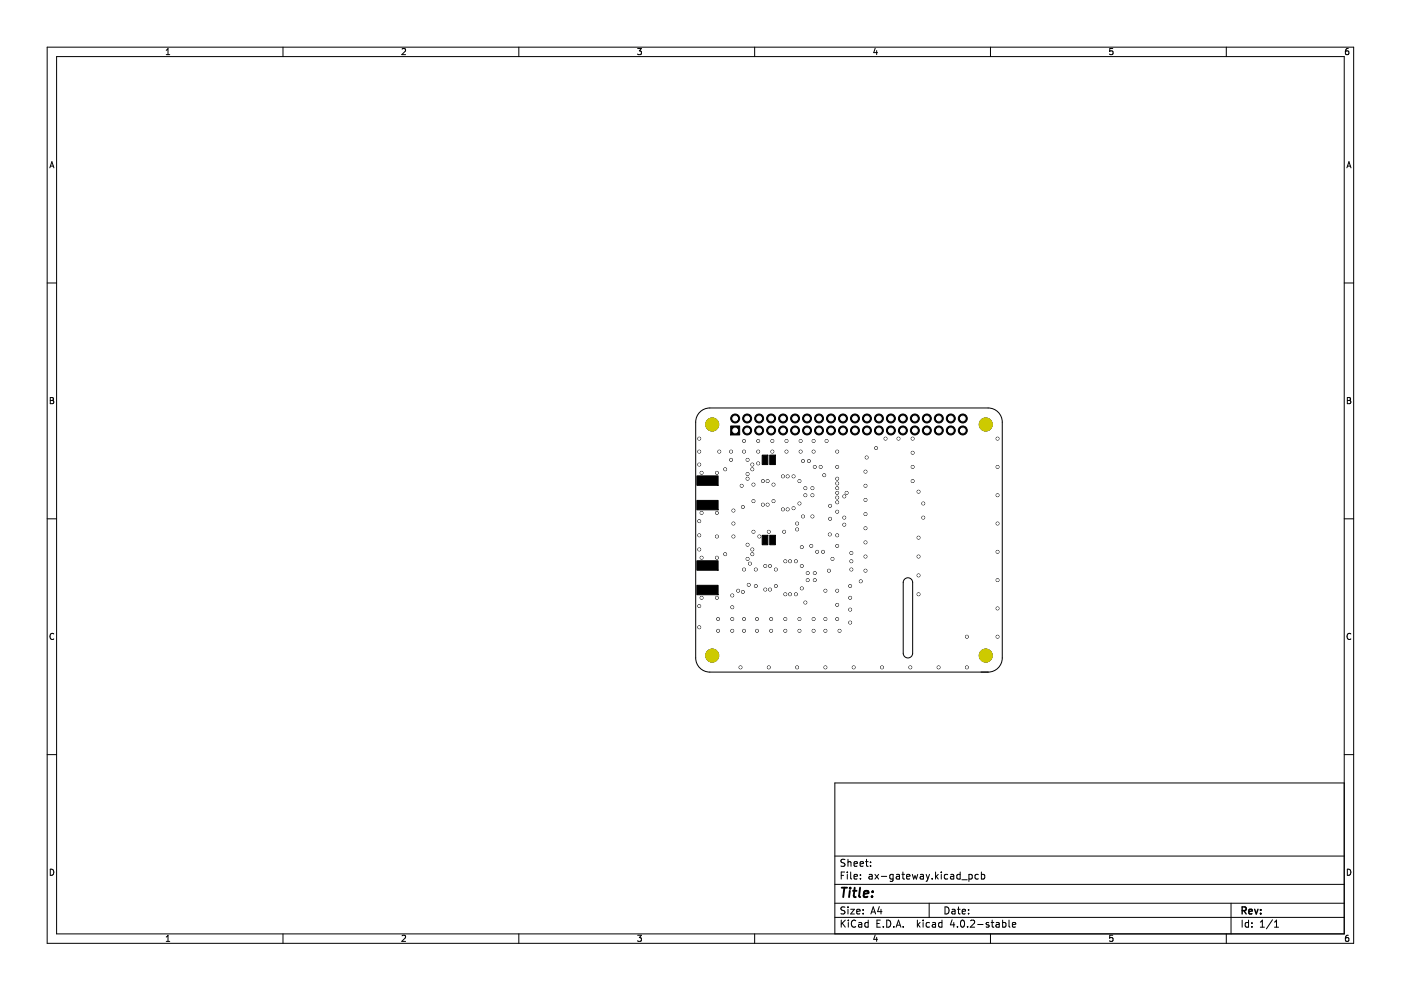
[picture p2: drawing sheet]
<svg xmlns="http://www.w3.org/2000/svg" width="297mm" height="210mm" viewBox="0 0 297 210" stroke-linecap="round" stroke-linejoin="round" font-family="sans-serif">
<g fill="none" stroke="#000" stroke-width=".21">
<path d="M10 10h277v190h-277zM12 12h273v186h-273zM35.2 11.6h.8M35.2 10.7l.4-.4v1.3M60 10v2M85.2 10.4l.5-.1 .3 .4-.8 .9h.8M110 10v2M135.2 10.3h.8l-.4 .5 .3 .1v.6l-.2 .1-.5-.1M160 10v2M185.6 10.2l-.4 1h.9M185.9 10.7v.9M210 10v2"/>
<path d="M235.9 10.3h-.6l-.1 .6 .7-.1v.7l-.2 .1-.5-.1M260 10v2M285.9 10.3l-.4 .1-.2 .2-.1 .7 .3 .3 .4-.1v-.7h-.4l-.3 .2M10.6 35.6l.4-1.3 .4 1.3M10.7 35.2h.6M285.6 35.6l.4-1.3 .4 1.3M285.7 35.2h.6M10 60h2M285 60h2M10.7 84.3h.4l.2 .2-.2 .4 .2 .1 .1 .3-.2 .3h-.5zM10.7 84.9h.4M148.2 87.6a2.99 2.99 0 0 1 2.3-1.1h59a3 3 0 0 1 3 3v50a3 3 0 0 1-3 3h-59a3 3 0 0 1-3-3v-50l.1-.7z"/>
<path d="M285.7 84.3h.4l.2 .2-.2 .4 .2 .1 .1 .3-.2 .3h-.5zM285.7 84.9h.4M10 110h2M285 110h2M11.4 134.4a.58 .58 0 0 0-.8 .5 .58 .58 0 0 0 .8 .6M191.8 122.8a1 1 0 0 1 1.1-.2 1 1 0 0 1 .6 .9v15a1 1 0 0 1-1 1 1 1 0 0 1-1-1v-15zM286.4 134.4a.58 .58 0 0 0-.8 .5 .58 .58 0 0 0 .8 .6M10 160h2M285 166h-108v32M285 160h2M10.7 184.3a.66 .66 0 0 1 .7 .6 .66 .66 0 0 1-.7 .7zM35.2 198.7l.4-.4v1.3"/>
<path d="M35.2 199.6h.8M60 198v2M85.2 198.4l.5-.1 .3 .4-.8 .9h.8M110 198v2M135.2 198.3h.8l-.4 .5 .3 .1v.6l-.2 .1-.5-.1M160 198v2M177 194.5h108M177 191.5h108M177 187.5h108M177 181.5h108M178.4 195.1v1.5M178.4 185.6h.5"/>
<path d="M178.6 195.7l.6 .9M179.1 184.9h-.7v1.5M179.1 192.4l-.5-.1-.2 .1v.5l.6 .2 .1 .4-.2 .3-.6-.1M179.1 182.3l-.5-.1-.2 .1v.5l.6 .2 .1 .4-.2 .3-.6-.1M179.2 195.1l-.8 .8M179.6 184.9v.1M179.6 185.4v1M179.8 182.2v1.5M179.8 192.3v.1M179.8 192.8v1M179.8 182.8l.2-.1 .4 .1v.9M179.9 195.1v.1"/>
<path d="M179.9 195.6v1M180.4 192.8h.7l-.7 1h.7M180.4 184.9v1.3l.2 .2M181.1 183.2l.7-.2-.1-.2-.4-.1-.2 .2v.7h.6M181.1 185.9l.7-.2-.1-.2-.4-.1-.2 .2v.7h.6M181.4 195.2a.71 .71 0 0 0-1 .5 .71 .71 0 0 0 .7 .9l.3-.2M181.6 193.3l.8-.2-.1-.2-.4-.1-.3 .2 .1 .7h.6M182.1 195.7h.5l.1 .9M182.4 183.2l.7-.2-.1-.2-.4-.1-.2 .2v.7h.6M182.4 186.2v.2M182.4 185.5v.1M182.7 195.9l-.5 .1-.2 .2 .2 .4 .5-.1"/>
<path d="M183 193.6v.2M183 192.9v.1M183.5 182.7h.6M183.7 182.2v1.3l.4 .2M184.1 195.7l-.5-.1-.2 .3 .1 .6h.6M184.1 195.1v1.5M184.3 185.5h.6v.9M184.6 183.5v.2M184.6 182.8v.1M184.6 193.8l.5-1.5 .5 1.5M184.8 193.4h.7M184.9 185.7l-.5 .1-.2 .2 .2 .4 .5-.1"/>
<path d="M185.5 185.4l.8 1M185.6 198.2l-.4 1h.9M185.9 198.7v.9M185.9 195.8h.5M186.3 185.4l-.8 1M186.4 192.2l-.3 1.1h.9M186.6 195.1h-.7v1.5h.7M186.8 192.8v1M186.9 185.8h1.1M187.3 196.4v.2M188 195.1a.76 .76 0 0 1 .9 .7 .76 .76 0 0 1-.9 .8zM189.4 185.5l-.5-.1-.3 .3 .2 .6h.6"/>
<path d="M189.4 185.4v1.2l-.3 .3-.4-.1M189.5 196.4v.2M190 196.6l.5-1.5 .5 1.5M190.1 185.5h.5l.1 .9M190.1 196.2h.8M190.7 185.7l-.5 .1-.2 .2 .2 .4 .5-.1M191.2 185.4h.6M191.4 184.9v1.3l.4 .2M191.5 196.4v.2M192.2 185.9l.7-.2v-.2l-.5-.1-.2 .2 .1 .7h.6M193.4 185.4l.3 1 .3-.7 .3 .7 .3-1M194.5 195.1v1.5"/>
<path d="M194.6 196l.5 .6M195.1 195.6l-.6 .6M195.1 185.5h.6l.1 .9M195.7 195.1v.1M195.7 195.6v1M195.8 185.7l-.5 .1-.2 .2 .2 .4 .5-.1M196.4 185.4l.3 1M196.7 186.4l-.3 .5M197 191.5v3M197.1 195.7l-.5-.1-.2 .3 .1 .6h.6M197.1 185.4l-.4 1M197.6 186.2v.2"/>
<path d="M197.7 195.7h.6l.1 .9M198.4 195.9l-.5 .1-.3 .2 .3 .4 .5-.1M198.4 184.9v1.5M198.5 185.8l.4 .6M198.9 185.4l-.5 .6M199.6 184.9v.1M199.6 185.4v1M199.7 195.7l-.4-.1-.3 .3 .1 .6h.6M199.7 195.1v1.5M200.4 192.3a.76 .76 0 0 1 .8 .7 .76 .76 0 0 1-.8 .8zM200.9 185.5l-.4-.1-.3 .3 .2 .6h.5M201.6 185.5h.5l.1 .9"/>
<path d="M201.9 192.9h.5l.1 .9M201.9 195l-.4 1.1h.9M202.2 185.7l-.5 .1-.2 .2 .2 .4 .5-.1M202.2 195.6v1M202.5 193.1l-.5 .1-.2 .2 .2 .4 .5-.1M203 192.8h.6M203 196.4v.2M203.2 192.3v1.3l.4 .2M203.6 185.5l-.5-.1-.2 .3 .1 .6h.6M203.6 184.9v1.5M203.8 195.2l.2-.1a.8 .8 0 0 1 .5 .7 .8 .8 0 0 1-.5 .8l-.4-.6zM203.9 186.5h1.2"/>
<path d="M204 193.3l.7-.2-.1-.2-.4-.1-.2 .2 .1 .7h.5M205.1 196.4v.2M205.4 193.6v.2M205.4 192.9v.1M205.4 185.5l.5-.1 .2 .3-.1 .6h-.6M205.4 185.4v1.5M205.8 195.2l.6-.1 .2 .4-.9 1.1h.9M207.3 196h1.1M207.4 185.5l-.4-.1-.3 .3 .2 .6h.5M208.1 185.5l.4-.1 .3 .3-.2 .6h-.5M208.1 184.9v1.5M209.6 195.7l-.3-.1-.2 .2v.2l.5 .2v.3h-.5"/>
<path d="M210 198v2M210.1 195.6h.6M210.4 195.1v1.3l.3 .2M211.2 195.7h.6l.1 .9M211.9 195.9l-.5 .1-.3 .2 .3 .4 .5-.1M212.6 195.7l.4-.1 .3 .3-.2 .6h-.5M212.6 195.1v1.5M213.9 195.1v1.3l.2 .2M214.6 196.1l.8-.2-.1-.2-.4-.1-.3 .2 .1 .7h.6M235.9 198.3h-.6l-.1 .6h.7v.6l-.2 .1-.5-.1M260 198v2M261 191.5v6.5"/>
<path d="M263.4 195.1v1.5M264.7 195.7l-.4-.1-.3 .3 .1 .6h.6M264.7 195.1v1.5M265.4 196.4v.2M265.4 195.7v.1M267.2 196.6h.9M267.2 195.5l.4-.4v1.5M269.8 195l-1.3 1.9M270.2 196.6h.9M270.2 195.5l.4-.4v1.5M285.7 184.3a.66 .66 0 0 1 .7 .6 .66 .66 0 0 1-.7 .7zM285.9 198.3l-.4 .1-.2 .2-.1 .7 .3 .3 .4-.1v-.6l-.4-.1-.3 .2"/>
</g>
<path d="M263.4 193.1l.7-.1 .1-.2-.1-.4-.7-.1v1.5M263.7 193.1l.5 .7M264.8 193.3l.7-.2-.1-.2-.4-.1-.2 .2 .1 .7h.5M266 192.8l.4 1 .3-1M267.3 193.6v.2M267.3 192.9v.1" fill="none" stroke="#000" stroke-width=".3"/>
<path d="M178.5 188.2h1.1M179 188.2l-.2 2M180.2 188.9l-.2 1.3M180.3 188.2l-.1 .2M180.8 188.9h.8M181.2 188.2l-.2 1.7 .1 .2 .3 .1M182.4 188.2l-.3 1.7 .3 .3M183.1 189.5l1-.1v-.4l-.6-.1-.3 .3v.9h.7M184.9 190v.2M185 189v.2" fill="none" stroke="#000" stroke-width=".4"/>
<g fill="#000" stroke="#000" stroke-width=".21">
<path d="M154.9 90.3h1.9v1.9h-1.9z" fill-rule="evenodd"/>
<path d="M161.6 96.5h1.2v2h-1.2z" fill-rule="evenodd"/>
<path d="M163.2 96.5h1.2v2h-1.2z" fill-rule="evenodd"/>
<path d="M147.8 100.9h4.5v2h-4.5z" fill-rule="evenodd"/>
<path d="M147.8 106.1h4.5v2h-4.5z" fill-rule="evenodd"/>
<path d="M161.6 113.5h1.2v2h-1.2z" fill-rule="evenodd"/>
<path d="M163.2 113.5h1.2v2h-1.2z" fill-rule="evenodd"/>
<path d="M147.8 118.9h4.5v2h-4.5z" fill-rule="evenodd"/>
<path d="M147.8 124.1h4.5v2h-4.5z" fill-rule="evenodd"/>
<circle cx="148.2" cy="95.8" r=".3"/>
<circle cx="148.2" cy="98.5" r=".3"/>
<circle cx="148.2" cy="93" r=".3"/>
<circle cx="151" cy="90" r="1.38"/>
<circle cx="152.5" cy="95.8" r=".3"/>
<circle cx="153.7" cy="99.5" r=".3"/>
<circle cx="155" cy="95.8" r=".3"/>
<circle cx="155" cy="97.5" r=".3"/>
<circle cx="155.9" cy="88.7" r=".95"/>
<circle cx="157.7" cy="93.5" r=".3"/>
<circle cx="157.7" cy="95.8" r=".3"/>
<circle cx="158.4" cy="88.7" r=".95"/>
<circle cx="158.4" cy="91.3" r=".95"/>
<circle cx="158.5" cy="97.5" r=".3"/>
<circle cx="159.5" cy="98.5" r=".3"/>
<circle cx="159.5" cy="99.5" r=".3"/>
<circle cx="160.7" cy="95.8" r=".3"/>
<circle cx="160.7" cy="98.3" r=".3"/>
<circle cx="160.7" cy="93.5" r=".3"/>
<circle cx="160.9" cy="88.7" r=".95"/>
<circle cx="160.9" cy="91.3" r=".95"/>
<circle cx="163.5" cy="91.3" r=".95"/>
<circle cx="163.5" cy="88.7" r=".95"/>
<circle cx="163.7" cy="95.8" r=".3"/>
<circle cx="163.7" cy="93.5" r=".3"/>
<circle cx="166" cy="91.3" r=".95"/>
<circle cx="166" cy="88.7" r=".95"/>
<circle cx="166.7" cy="95.8" r=".3"/>
<circle cx="166.7" cy="93.5" r=".3"/>
<circle cx="168.6" cy="88.7" r=".95"/>
<circle cx="168.6" cy="91.3" r=".95"/>
<circle cx="169.7" cy="93.5" r=".3"/>
<circle cx="169.7" cy="95.8" r=".3"/>
<circle cx="170.2" cy="97.8" r=".3"/>
<circle cx="171.1" cy="88.7" r=".95"/>
<circle cx="171.1" cy="91.3" r=".95"/>
<circle cx="171.5" cy="97.8" r=".3"/>
<circle cx="172.5" cy="95.8" r=".3"/>
<circle cx="172.5" cy="93.5" r=".3"/>
<circle cx="172.7" cy="99" r=".3"/>
<circle cx="173.6" cy="88.7" r=".95"/>
<circle cx="173.6" cy="91.3" r=".95"/>
<circle cx="174" cy="99" r=".3"/>
<circle cx="175.2" cy="93.5" r=".3"/>
<circle cx="176.2" cy="91.3" r=".95"/>
<circle cx="176.2" cy="88.7" r=".95"/>
<circle cx="177.5" cy="95.8" r=".3"/>
<circle cx="177.5" cy="99" r=".3"/>
<circle cx="178.7" cy="88.7" r=".95"/>
<circle cx="178.7" cy="91.3" r=".95"/>
<circle cx="181.3" cy="91.3" r=".95"/>
<circle cx="181.3" cy="88.7" r=".95"/>
<circle cx="183.7" cy="97" r=".3"/>
<circle cx="183.8" cy="91.3" r=".95"/>
<circle cx="183.8" cy="88.7" r=".95"/>
<circle cx="185.7" cy="95" r=".3"/>
<circle cx="186.3" cy="88.7" r=".95"/>
<circle cx="186.3" cy="91.3" r=".95"/>
<circle cx="187.7" cy="93" r=".3"/>
<circle cx="188.9" cy="88.7" r=".95"/>
<circle cx="188.9" cy="91.3" r=".95"/>
<circle cx="190.5" cy="93" r=".3"/>
<circle cx="191.4" cy="88.7" r=".95"/>
<circle cx="191.4" cy="91.3" r=".95"/>
<circle cx="193.5" cy="99" r=".3"/>
<circle cx="193.5" cy="96" r=".3"/>
<circle cx="193.5" cy="93" r=".3"/>
<circle cx="194" cy="88.7" r=".95"/>
<circle cx="194" cy="91.3" r=".95"/>
<circle cx="196.5" cy="88.7" r=".95"/>
<circle cx="196.5" cy="91.3" r=".95"/>
<circle cx="199" cy="88.7" r=".95"/>
<circle cx="199" cy="91.3" r=".95"/>
<circle cx="201.6" cy="88.7" r=".95"/>
<circle cx="201.6" cy="91.3" r=".95"/>
<circle cx="204.1" cy="88.7" r=".95"/>
<circle cx="204.1" cy="91.3" r=".95"/>
<circle cx="209" cy="90" r="1.38"/>
<circle cx="211.5" cy="99" r=".3"/>
<circle cx="211.5" cy="93" r=".3"/>
<circle cx="148.2" cy="116.5" r=".3"/>
<circle cx="148.2" cy="110.5" r=".3"/>
<circle cx="148.2" cy="113.5" r=".3"/>
<circle cx="148.7" cy="100.3" r=".3"/>
<circle cx="148.7" cy="118.3" r=".3"/>
<circle cx="148.7" cy="108.8" r=".3"/>
<circle cx="152" cy="108.8" r=".3"/>
<circle cx="152" cy="118.3" r=".3"/>
<circle cx="152" cy="113.8" r=".3"/>
<circle cx="152" cy="100.3" r=".3"/>
<circle cx="153.7" cy="117.5" r=".3"/>
<circle cx="155.5" cy="111" r=".3"/>
<circle cx="155.5" cy="108.3" r=".3"/>
<circle cx="155.5" cy="113.8" r=".3"/>
<circle cx="157.2" cy="103" r=".3"/>
<circle cx="157.5" cy="107.5" r=".3"/>
<circle cx="158.5" cy="115.5" r=".3"/>
<circle cx="158.5" cy="100.5" r=".3"/>
<circle cx="158.5" cy="101.5" r=".3"/>
<circle cx="158.5" cy="118.5" r=".3"/>
<circle cx="159" cy="119.5" r=".3"/>
<circle cx="159.5" cy="116.5" r=".3"/>
<circle cx="159.5" cy="117.5" r=".3"/>
<circle cx="159.7" cy="106.3" r=".3"/>
<circle cx="159.7" cy="102.8" r=".3"/>
<circle cx="159.7" cy="112.8" r=".3"/>
<circle cx="161" cy="113.8" r=".3"/>
<circle cx="161.7" cy="107" r=".3"/>
<circle cx="161.7" cy="102" r=".3"/>
<circle cx="162.7" cy="102" r=".3"/>
<circle cx="162.7" cy="107" r=".3"/>
<circle cx="163" cy="112.8" r=".3"/>
<circle cx="164" cy="106.3" r=".3"/>
<circle cx="164" cy="102.8" r=".3"/>
<circle cx="166" cy="101" r=".3"/>
<circle cx="166" cy="108" r=".3"/>
<circle cx="166.2" cy="112.8" r=".3"/>
<circle cx="166.5" cy="119" r=".3"/>
<circle cx="167" cy="101" r=".3"/>
<circle cx="167" cy="108" r=".3"/>
<circle cx="167.5" cy="119" r=".3"/>
<circle cx="168.2" cy="101" r=".3"/>
<circle cx="168.2" cy="107.8" r=".3"/>
<circle cx="168.7" cy="119" r=".3"/>
<circle cx="169" cy="111" r=".3"/>
<circle cx="169" cy="112.3" r=".3"/>
<circle cx="169.5" cy="106.8" r=".3"/>
<circle cx="169.5" cy="102" r=".3"/>
<circle cx="170" cy="116" r=".3"/>
<circle cx="170.2" cy="109.5" r=".3"/>
<circle cx="170.7" cy="103.5" r=".3"/>
<circle cx="170.7" cy="105" r=".3"/>
<circle cx="172" cy="115.8" r=".3"/>
<circle cx="172.2" cy="105" r=".3"/>
<circle cx="172.2" cy="109.5" r=".3"/>
<circle cx="172.2" cy="103.5" r=".3"/>
<circle cx="173.2" cy="117" r=".3"/>
<circle cx="174.5" cy="117" r=".3"/>
<circle cx="174.7" cy="100.8" r=".3"/>
<circle cx="175.9" cy="113.3" r=".3"/>
<circle cx="176" cy="107.3" r=".3"/>
<circle cx="176" cy="110" r=".3"/>
<circle cx="176.5" cy="118.5" r=".3"/>
<circle cx="177.5" cy="103.5" r=".3"/>
<circle cx="177.5" cy="113.5" r=".3"/>
<circle cx="177.5" cy="108.5" r=".3"/>
<circle cx="177.5" cy="115.8" r=".3"/>
<circle cx="177.5" cy="104.5" r=".3"/>
<circle cx="177.5" cy="105.5" r=".3"/>
<circle cx="177.5" cy="102.5" r=".3"/>
<circle cx="177.5" cy="101.5" r=".3"/>
<circle cx="177.5" cy="106.5" r=".3"/>
<circle cx="179" cy="109.8" r=".3"/>
<circle cx="179" cy="105.3" r=".3"/>
<circle cx="179" cy="111.3" r=".3"/>
<circle cx="179.5" cy="104.5" r=".3"/>
<circle cx="180.5" cy="117.3" r=".3"/>
<circle cx="180.5" cy="119" r=".3"/>
<circle cx="183.5" cy="103" r=".3"/>
<circle cx="183.5" cy="112" r=".3"/>
<circle cx="183.5" cy="115" r=".3"/>
<circle cx="183.5" cy="106" r=".3"/>
<circle cx="183.5" cy="109" r=".3"/>
<circle cx="183.5" cy="118" r=".3"/>
<circle cx="183.5" cy="100" r=".3"/>
<circle cx="193.5" cy="102" r=".3"/>
<circle cx="194.7" cy="118" r=".3"/>
<circle cx="194.7" cy="104.3" r=".3"/>
<circle cx="194.7" cy="114" r=".3"/>
<circle cx="195.7" cy="106.8" r=".3"/>
<circle cx="195.7" cy="109.8" r=".3"/>
<circle cx="211.5" cy="105" r=".3"/>
<circle cx="211.5" cy="117" r=".3"/>
<circle cx="211.5" cy="111" r=".3"/>
<circle cx="148.2" cy="133" r=".3"/>
<circle cx="148.2" cy="128.5" r=".3"/>
<circle cx="148.7" cy="126.8" r=".3"/>
<circle cx="151" cy="139" r="1.38"/>
<circle cx="152" cy="126.8" r=".3"/>
<circle cx="152.2" cy="133.8" r=".3"/>
<circle cx="152.2" cy="131.3" r=".3"/>
<circle cx="155.2" cy="126.3" r=".3"/>
<circle cx="155.2" cy="131.3" r=".3"/>
<circle cx="155.2" cy="128.8" r=".3"/>
<circle cx="155.2" cy="133.8" r=".3"/>
<circle cx="156.5" cy="125.3" r=".3"/>
<circle cx="157.5" cy="125.5" r=".3"/>
<circle cx="157.7" cy="120.8" r=".3"/>
<circle cx="157.7" cy="131.3" r=".3"/>
<circle cx="157.7" cy="133.8" r=".3"/>
<circle cx="158.7" cy="124" r=".3"/>
<circle cx="160.2" cy="120.8" r=".3"/>
<circle cx="160.2" cy="124.3" r=".3"/>
<circle cx="160.5" cy="133.8" r=".3"/>
<circle cx="160.5" cy="131.3" r=".3"/>
<circle cx="162.2" cy="120" r=".3"/>
<circle cx="162.2" cy="125" r=".3"/>
<circle cx="163.2" cy="125" r=".3"/>
<circle cx="163.2" cy="120" r=".3"/>
<circle cx="163.5" cy="131.3" r=".3"/>
<circle cx="163.5" cy="133.8" r=".3"/>
<circle cx="164.5" cy="124.3" r=".3"/>
<circle cx="164.5" cy="120.8" r=".3"/>
<circle cx="166.5" cy="131.3" r=".3"/>
<circle cx="166.5" cy="133.8" r=".3"/>
<circle cx="166.5" cy="126" r=".3"/>
<circle cx="167.5" cy="126" r=".3"/>
<circle cx="168.7" cy="126" r=".3"/>
<circle cx="169.5" cy="133.8" r=".3"/>
<circle cx="169.5" cy="131.3" r=".3"/>
<circle cx="170" cy="120" r=".3"/>
<circle cx="170" cy="124.8" r=".3"/>
<circle cx="170.7" cy="127.8" r=".3"/>
<circle cx="171.2" cy="123" r=".3"/>
<circle cx="171.2" cy="121.5" r=".3"/>
<circle cx="172.5" cy="133.8" r=".3"/>
<circle cx="172.5" cy="131.3" r=".3"/>
<circle cx="172.7" cy="123" r=".3"/>
<circle cx="172.7" cy="121.5" r=".3"/>
<circle cx="175" cy="131.3" r=".3"/>
<circle cx="175" cy="125.3" r=".3"/>
<circle cx="175" cy="133.8" r=".3"/>
<circle cx="175.7" cy="121" r=".3"/>
<circle cx="177.5" cy="125.3" r=".3"/>
<circle cx="177.5" cy="128.3" r=".3"/>
<circle cx="177.5" cy="131.3" r=".3"/>
<circle cx="178" cy="133.8" r=".3"/>
<circle cx="180.2" cy="129.3" r=".3"/>
<circle cx="180.2" cy="124.3" r=".3"/>
<circle cx="180.2" cy="126.8" r=".3"/>
<circle cx="180.2" cy="132" r=".3"/>
<circle cx="180.5" cy="120.8" r=".3"/>
<circle cx="182.5" cy="123.3" r=".3"/>
<circle cx="183.5" cy="121" r=".3"/>
<circle cx="194.7" cy="122" r=".3"/>
<circle cx="194.7" cy="126" r=".3"/>
<circle cx="205" cy="135" r=".3"/>
<circle cx="209" cy="139" r="1.38"/>
<circle cx="211.5" cy="123" r=".3"/>
<circle cx="211.5" cy="129" r=".3"/>
<circle cx="211.5" cy="135" r=".3"/>
<circle cx="157" cy="141.5" r=".3"/>
<circle cx="163" cy="141.5" r=".3"/>
<circle cx="169" cy="141.5" r=".3"/>
<circle cx="175" cy="141.5" r=".3"/>
<circle cx="181" cy="141.5" r=".3"/>
<circle cx="187" cy="141.5" r=".3"/>
<circle cx="193" cy="141.5" r=".3"/>
<circle cx="199" cy="141.5" r=".3"/>
<circle cx="205" cy="141.5" r=".3"/>
</g>
<g fill="#cdca00" stroke="#cdca00" stroke-width=".21">
<circle cx="209" cy="139" r="1.38"/>
<circle cx="151" cy="139" r="1.38"/>
<circle cx="151" cy="90" r="1.38"/>
<circle cx="209" cy="90" r="1.38"/>
</g>
<g fill="#fff" stroke="#fff" stroke-width=".21">
<circle cx="155.9" cy="91.3" r=".5"/>
<circle cx="155.9" cy="88.7" r=".5"/>
<circle cx="158.4" cy="91.3" r=".5"/>
<circle cx="158.4" cy="88.7" r=".5"/>
<circle cx="160.9" cy="91.3" r=".5"/>
<circle cx="160.9" cy="88.7" r=".5"/>
<circle cx="163.5" cy="91.3" r=".5"/>
<circle cx="163.5" cy="88.7" r=".5"/>
<circle cx="166" cy="91.3" r=".5"/>
<circle cx="166" cy="88.7" r=".5"/>
<circle cx="168.6" cy="91.3" r=".5"/>
<circle cx="168.6" cy="88.7" r=".5"/>
<circle cx="171.1" cy="91.3" r=".5"/>
<circle cx="171.1" cy="88.7" r=".5"/>
<circle cx="173.6" cy="91.3" r=".5"/>
<circle cx="173.6" cy="88.7" r=".5"/>
<circle cx="176.2" cy="91.3" r=".5"/>
<circle cx="176.2" cy="88.7" r=".5"/>
<circle cx="178.7" cy="91.3" r=".5"/>
<circle cx="178.7" cy="88.7" r=".5"/>
<circle cx="181.3" cy="91.3" r=".5"/>
<circle cx="181.3" cy="88.7" r=".5"/>
<circle cx="183.8" cy="91.3" r=".5"/>
<circle cx="183.8" cy="88.7" r=".5"/>
<circle cx="186.3" cy="91.3" r=".5"/>
<circle cx="186.3" cy="88.7" r=".5"/>
<circle cx="188.9" cy="91.3" r=".5"/>
<circle cx="188.9" cy="88.7" r=".5"/>
<circle cx="191.4" cy="91.3" r=".5"/>
<circle cx="191.4" cy="88.7" r=".5"/>
<circle cx="194" cy="91.3" r=".5"/>
<circle cx="194" cy="88.7" r=".5"/>
<circle cx="196.5" cy="91.3" r=".5"/>
<circle cx="196.5" cy="88.7" r=".5"/>
<circle cx="199" cy="91.3" r=".5"/>
<circle cx="199" cy="88.7" r=".5"/>
<circle cx="201.6" cy="91.3" r=".5"/>
<circle cx="201.6" cy="88.7" r=".5"/>
<circle cx="204.1" cy="91.3" r=".5"/>
<circle cx="204.1" cy="88.7" r=".5"/>
<circle cx="159.5" cy="117.5" r=".2"/>
<circle cx="159.5" cy="116.5" r=".2"/>
<circle cx="176" cy="107.3" r=".2"/>
<circle cx="163.8" cy="95.8" r=".2"/>
<circle cx="160.8" cy="95.8" r=".2"/>
<circle cx="157.8" cy="95.8" r=".2"/>
<circle cx="155" cy="95.8" r=".2"/>
<circle cx="155" cy="97.5" r=".2"/>
<circle cx="155.5" cy="111" r=".2"/>
<circle cx="155.5" cy="113.8" r=".2"/>
<circle cx="155.5" cy="108.3" r=".2"/>
<circle cx="166.3" cy="112.8" r=".2"/>
<circle cx="163" cy="112.8" r=".2"/>
<circle cx="159.8" cy="112.8" r=".2"/>
<circle cx="166.8" cy="95.8" r=".2"/>
<circle cx="169.8" cy="95.8" r=".2"/>
<circle cx="172.5" cy="95.8" r=".2"/>
<circle cx="172.3" cy="109.5" r=".2"/>
<circle cx="152.3" cy="133.8" r=".2"/>
<circle cx="155.3" cy="133.8" r=".2"/>
<circle cx="157.8" cy="133.8" r=".2"/>
<circle cx="152.3" cy="131.3" r=".2"/>
<circle cx="152" cy="126.8" r=".2"/>
<circle cx="148.8" cy="126.8" r=".2"/>
<circle cx="148.3" cy="128.5" r=".2"/>
<circle cx="148.3" cy="133" r=".2"/>
<circle cx="152" cy="113.8" r=".2"/>
<circle cx="152" cy="118.3" r=".2"/>
<circle cx="148.8" cy="118.3" r=".2"/>
<circle cx="148.3" cy="116.5" r=".2"/>
<circle cx="148.3" cy="113.5" r=".2"/>
<circle cx="148.3" cy="110.5" r=".2"/>
<circle cx="148.8" cy="108.8" r=".2"/>
<circle cx="152" cy="108.8" r=".2"/>
<circle cx="153.8" cy="117.5" r=".2"/>
<circle cx="158.5" cy="115.5" r=".2"/>
<circle cx="157.8" cy="120.8" r=".2"/>
<circle cx="158.5" cy="118.5" r=".2"/>
<circle cx="156.5" cy="125.3" r=".2"/>
<circle cx="152" cy="100.3" r=".2"/>
<circle cx="148.8" cy="100.3" r=".2"/>
<circle cx="148.3" cy="93" r=".2"/>
<circle cx="148.3" cy="95.8" r=".2"/>
<circle cx="148.3" cy="98.5" r=".2"/>
<circle cx="152.5" cy="95.8" r=".2"/>
<circle cx="158.5" cy="97.5" r=".2"/>
<circle cx="159.5" cy="98.5" r=".2"/>
<circle cx="159.5" cy="99.5" r=".2"/>
<circle cx="157.3" cy="103" r=".2"/>
<circle cx="158.5" cy="100.5" r=".2"/>
<circle cx="153.8" cy="99.5" r=".2"/>
<circle cx="159.8" cy="106.3" r=".2"/>
<circle cx="157.5" cy="107.5" r=".2"/>
<circle cx="159.8" cy="102.8" r=".2"/>
<circle cx="158.5" cy="101.5" r=".2"/>
<circle cx="157.8" cy="131.3" r=".2"/>
<circle cx="155.3" cy="131.3" r=".2"/>
<circle cx="155.3" cy="126.3" r=".2"/>
<circle cx="155.3" cy="128.8" r=".2"/>
<circle cx="158.8" cy="124" r=".2"/>
<circle cx="160.3" cy="124.3" r=".2"/>
<circle cx="160.3" cy="120.8" r=".2"/>
<circle cx="157.5" cy="125.5" r=".2"/>
<circle cx="159" cy="119.5" r=".2"/>
<circle cx="205" cy="135" r=".2"/>
<circle cx="211.5" cy="93" r=".2"/>
<circle cx="211.5" cy="99" r=".2"/>
<circle cx="211.5" cy="105" r=".2"/>
<circle cx="211.5" cy="111" r=".2"/>
<circle cx="211.5" cy="117" r=".2"/>
<circle cx="211.5" cy="123" r=".2"/>
<circle cx="211.5" cy="129" r=".2"/>
<circle cx="211.5" cy="135" r=".2"/>
<circle cx="157" cy="141.5" r=".2"/>
<circle cx="163" cy="141.5" r=".2"/>
<circle cx="169" cy="141.5" r=".2"/>
<circle cx="175" cy="141.5" r=".2"/>
<circle cx="181" cy="141.5" r=".2"/>
<circle cx="187" cy="141.5" r=".2"/>
<circle cx="193" cy="141.5" r=".2"/>
<circle cx="199" cy="141.5" r=".2"/>
<circle cx="205" cy="141.5" r=".2"/>
<circle cx="168.3" cy="101" r=".2"/>
<circle cx="167" cy="101" r=".2"/>
<circle cx="169.5" cy="102" r=".2"/>
<circle cx="166" cy="101" r=".2"/>
<circle cx="161.8" cy="102" r=".2"/>
<circle cx="162.8" cy="102" r=".2"/>
<circle cx="164" cy="102.8" r=".2"/>
<circle cx="162.8" cy="107" r=".2"/>
<circle cx="164" cy="106.3" r=".2"/>
<circle cx="169.5" cy="106.8" r=".2"/>
<circle cx="168.3" cy="107.8" r=".2"/>
<circle cx="167" cy="108" r=".2"/>
<circle cx="166" cy="108" r=".2"/>
<circle cx="161.8" cy="107" r=".2"/>
<circle cx="167.5" cy="119" r=".2"/>
<circle cx="170" cy="120" r=".2"/>
<circle cx="168.8" cy="119" r=".2"/>
<circle cx="163.3" cy="120" r=".2"/>
<circle cx="164.5" cy="120.8" r=".2"/>
<circle cx="163.3" cy="125" r=".2"/>
<circle cx="164.5" cy="124.3" r=".2"/>
<circle cx="162.3" cy="120" r=".2"/>
<circle cx="162.3" cy="125" r=".2"/>
<circle cx="170" cy="124.8" r=".2"/>
<circle cx="168.8" cy="126" r=".2"/>
<circle cx="167.5" cy="126" r=".2"/>
<circle cx="166.5" cy="126" r=".2"/>
<circle cx="166.5" cy="119" r=".2"/>
<circle cx="194.8" cy="126" r=".2"/>
<circle cx="194.8" cy="122" r=".2"/>
<circle cx="194.8" cy="118" r=".2"/>
<circle cx="194.8" cy="114" r=".2"/>
<circle cx="170.8" cy="127.8" r=".2"/>
<circle cx="177.5" cy="131.3" r=".2"/>
<circle cx="175" cy="131.3" r=".2"/>
<circle cx="172.5" cy="131.3" r=".2"/>
<circle cx="169.5" cy="131.3" r=".2"/>
<circle cx="166.5" cy="131.3" r=".2"/>
<circle cx="163.5" cy="131.3" r=".2"/>
<circle cx="160.5" cy="131.3" r=".2"/>
<circle cx="175" cy="125.3" r=".2"/>
<circle cx="177.5" cy="125.3" r=".2"/>
<circle cx="177.5" cy="128.3" r=".2"/>
<circle cx="160.5" cy="133.8" r=".2"/>
<circle cx="163.5" cy="133.8" r=".2"/>
<circle cx="166.5" cy="133.8" r=".2"/>
<circle cx="169.5" cy="133.8" r=".2"/>
<circle cx="172.5" cy="133.8" r=".2"/>
<circle cx="175" cy="133.8" r=".2"/>
<circle cx="178" cy="133.8" r=".2"/>
<circle cx="180.3" cy="132" r=".2"/>
<circle cx="180.3" cy="129.3" r=".2"/>
<circle cx="180.3" cy="126.8" r=".2"/>
<circle cx="180.3" cy="124.3" r=".2"/>
<circle cx="195.8" cy="109.8" r=".2"/>
<circle cx="195.8" cy="106.8" r=".2"/>
<circle cx="194.8" cy="104.3" r=".2"/>
<circle cx="193.5" cy="102" r=".2"/>
<circle cx="193.5" cy="99" r=".2"/>
<circle cx="193.5" cy="96" r=".2"/>
<circle cx="193.5" cy="93" r=".2"/>
<circle cx="190.5" cy="93" r=".2"/>
<circle cx="187.8" cy="93" r=".2"/>
<circle cx="185.8" cy="95" r=".2"/>
<circle cx="183.8" cy="97" r=".2"/>
<circle cx="183.5" cy="100" r=".2"/>
<circle cx="183.5" cy="103" r=".2"/>
<circle cx="183.5" cy="106" r=".2"/>
<circle cx="183.5" cy="109" r=".2"/>
<circle cx="183.5" cy="112" r=".2"/>
<circle cx="183.5" cy="115" r=".2"/>
<circle cx="183.5" cy="118" r=".2"/>
<circle cx="183.5" cy="121" r=".2"/>
<circle cx="182.5" cy="123.3" r=".2"/>
<circle cx="175.3" cy="93.5" r=".2"/>
<circle cx="157.8" cy="93.5" r=".2"/>
<circle cx="160.8" cy="93.5" r=".2"/>
<circle cx="163.8" cy="93.5" r=".2"/>
<circle cx="166.8" cy="93.5" r=".2"/>
<circle cx="169.8" cy="93.5" r=".2"/>
<circle cx="172.5" cy="93.5" r=".2"/>
<circle cx="177.5" cy="95.8" r=".2"/>
<circle cx="177.5" cy="99" r=".2"/>
<circle cx="179" cy="105.3" r=".2"/>
<circle cx="170.3" cy="109.5" r=".2"/>
<circle cx="177.5" cy="108.5" r=".2"/>
<circle cx="179" cy="109.8" r=".2"/>
<circle cx="179" cy="111.3" r=".2"/>
<circle cx="177.5" cy="113.5" r=".2"/>
<circle cx="175.8" cy="121" r=".2"/>
<circle cx="176.5" cy="118.5" r=".2"/>
<circle cx="177.5" cy="115.8" r=".2"/>
<circle cx="169" cy="111" r=".2"/>
<circle cx="169" cy="112.3" r=".2"/>
<circle cx="180.5" cy="117.3" r=".2"/>
<circle cx="180.5" cy="119" r=".2"/>
<circle cx="180.5" cy="120.8" r=".2"/>
<circle cx="172" cy="115.8" r=".2"/>
<circle cx="174.5" cy="117" r=".2"/>
<circle cx="173.3" cy="117" r=".2"/>
<circle cx="174" cy="99" r=".2"/>
<circle cx="172.8" cy="99" r=".2"/>
<circle cx="171.5" cy="97.8" r=".2"/>
<circle cx="176" cy="110" r=".2"/>
<circle cx="171.3" cy="121.5" r=".2"/>
<circle cx="171.3" cy="123" r=".2"/>
<circle cx="172.8" cy="123" r=".2"/>
<circle cx="172.8" cy="121.5" r=".2"/>
<circle cx="170.8" cy="103.5" r=".2"/>
<circle cx="170.8" cy="105" r=".2"/>
<circle cx="172.3" cy="103.5" r=".2"/>
<circle cx="172.3" cy="105" r=".2"/>
<circle cx="175.9" cy="113.3" r=".2"/>
<circle cx="174.8" cy="100.8" r=".2"/>
<circle cx="170" cy="116" r=".2"/>
<circle cx="170.3" cy="97.8" r=".2"/>
<circle cx="177.5" cy="106.5" r=".2"/>
<circle cx="177.5" cy="105.5" r=".2"/>
<circle cx="177.5" cy="104.5" r=".2"/>
<circle cx="177.5" cy="103.5" r=".2"/>
<circle cx="177.5" cy="102.5" r=".2"/>
<circle cx="177.5" cy="101.5" r=".2"/>
<circle cx="179.5" cy="104.5" r=".2"/>
<circle cx="160.8" cy="98.3" r=".2"/>
<circle cx="161" cy="113.8" r=".2"/>
</g>
</svg>
